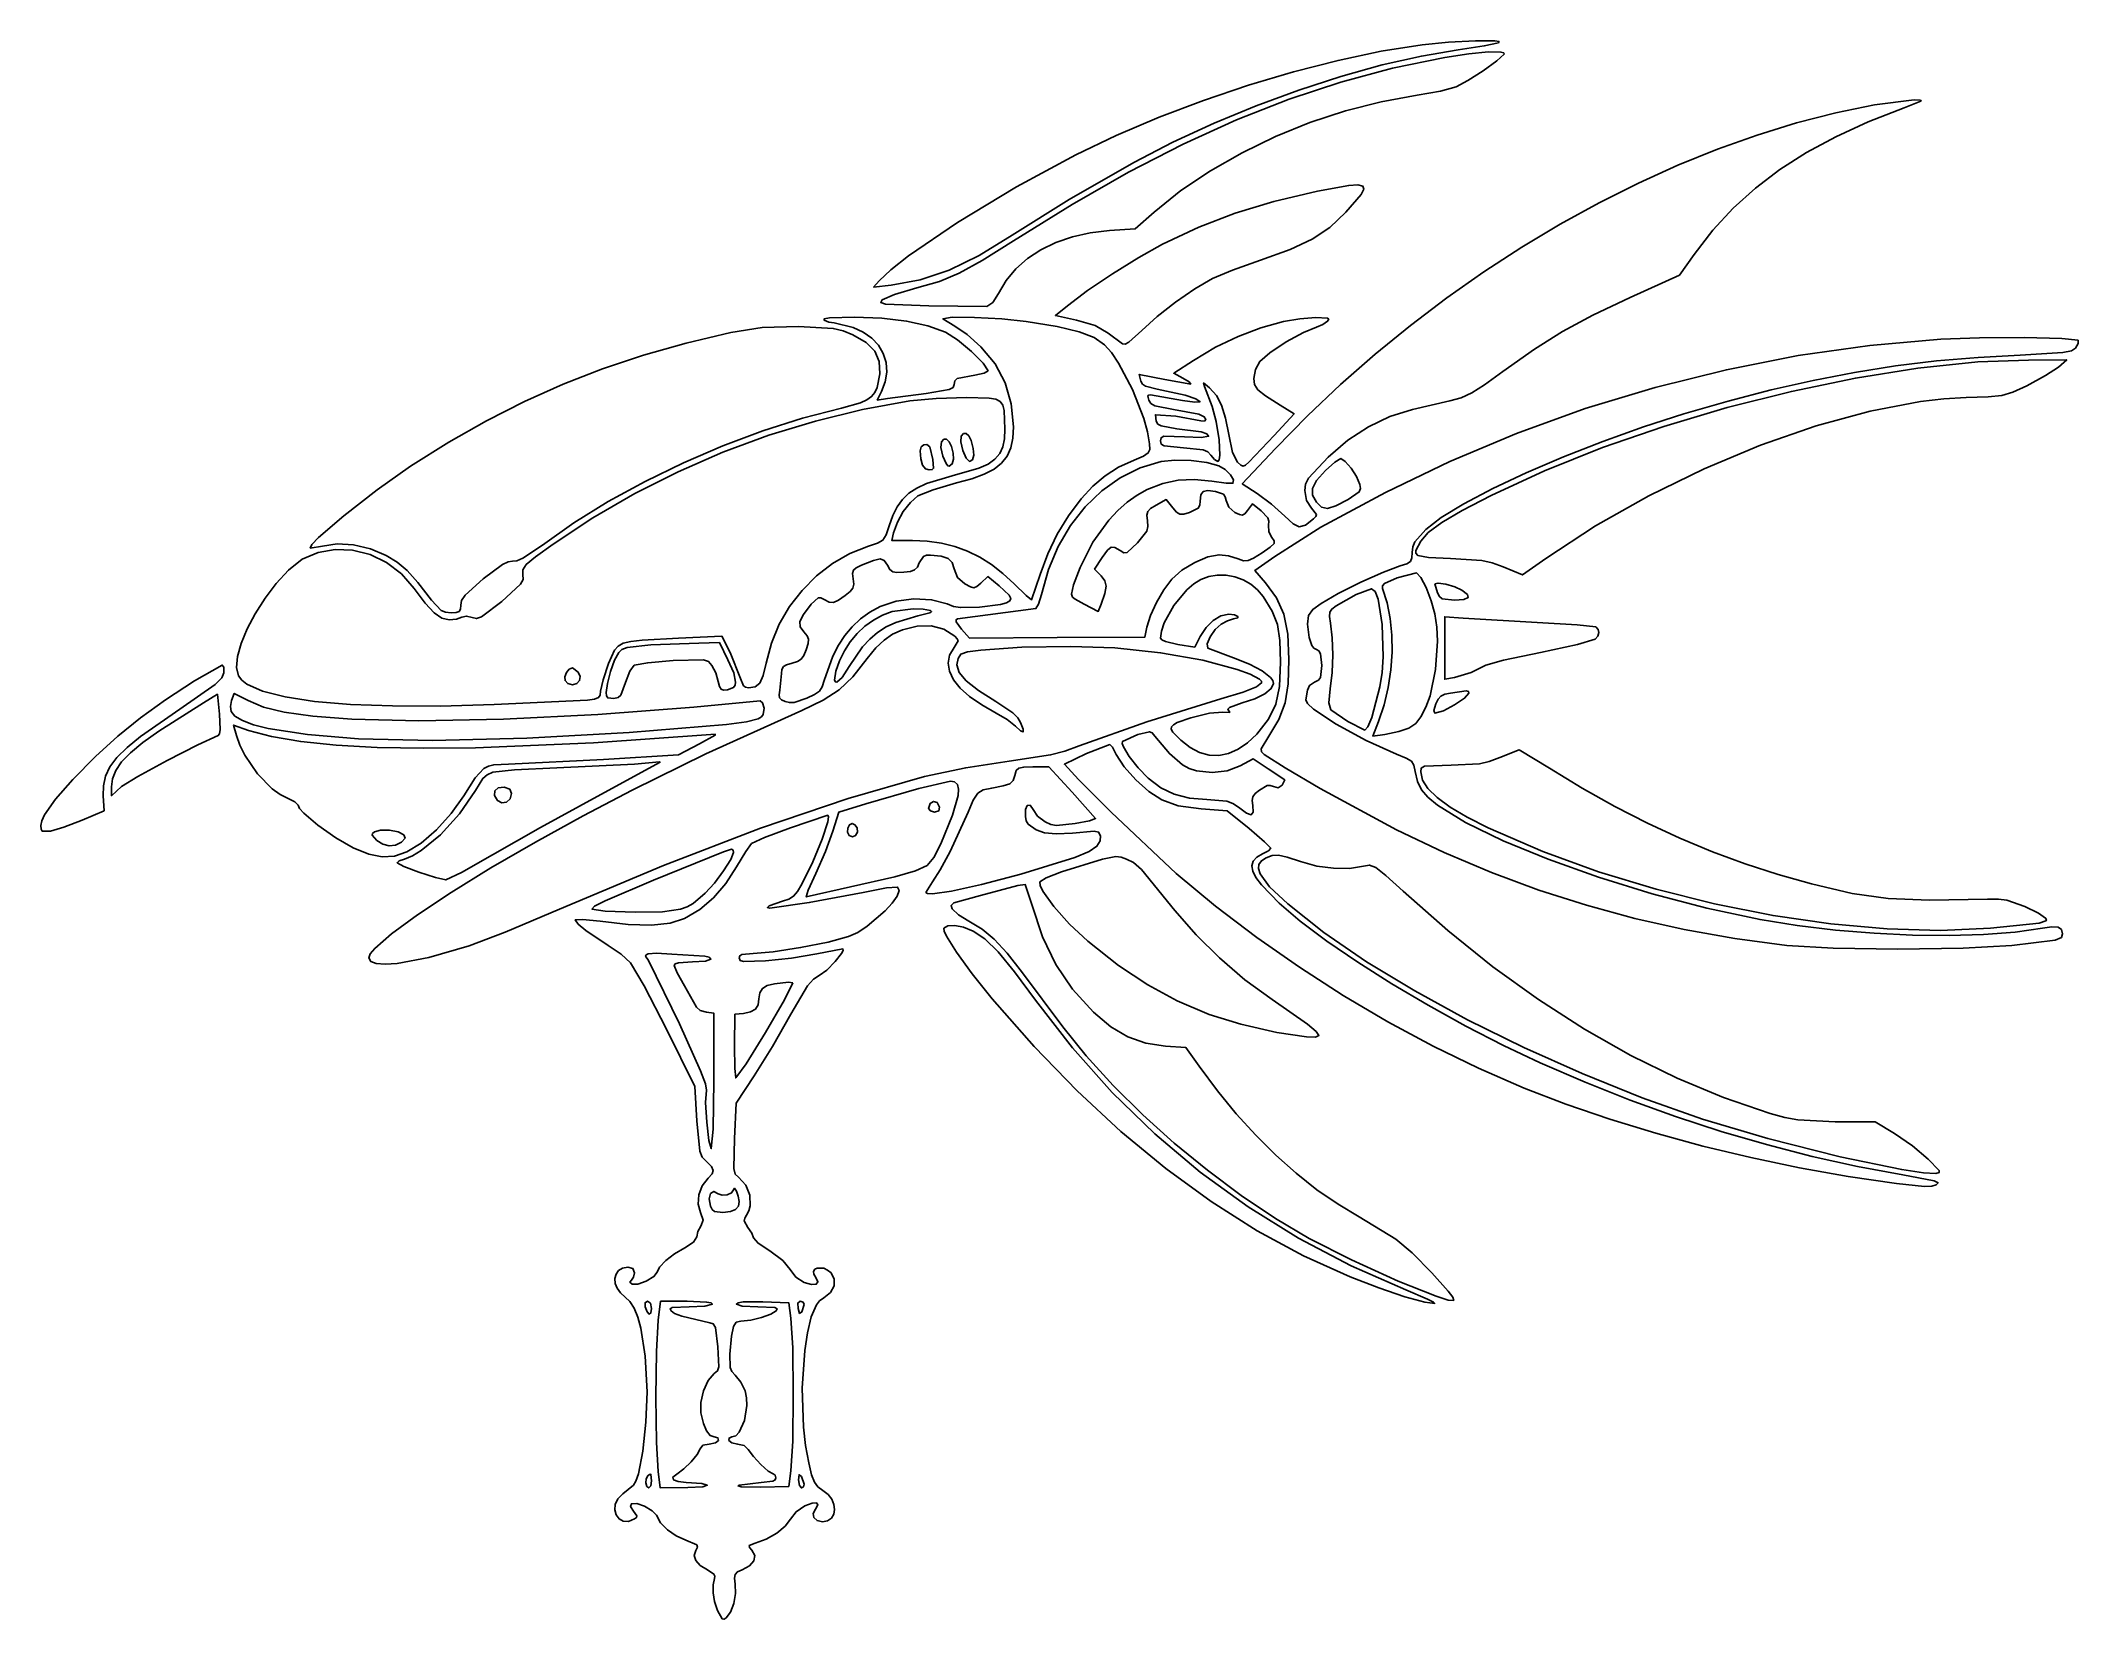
# Model space of a CAD drawing. Extents: x 118 to 372, y 32 to 229.
import ezdxf

# ---------------------------------------------------------------- set-up
doc = ezdxf.new("R2010")
doc.units = 0

msp = doc.modelspace()

# ---------------------------------------------------------------- linework, layer by layer
at = {"layer": 'Layer 1', "color": 7}
for points in [[(290.159905, 228.741255), (285.050274, 227.914294), (279.676886, 226.77562), (274.129866, 225.354173), (268.499336, 223.678891), (262.875421, 221.778713), (257.348244, 219.682578), (252.007929, 217.419424), (246.9446, 215.018191), (239.561618, 211.026839), (232.19848, 206.555929), (226.078884, 202.382675), (223.86782, 200.650549), (222.426529, 199.284292), (221.720973, 198.508181), (223.908197, 198.755125), (227.547322, 199.417686), (231.140146, 200.616029), (234.891719, 202.436143), (239.007095, 204.964018), (246.14203, 209.444299), (254.176549, 214.030413), (259.07975, 216.565453), (264.205366, 218.938437), (269.464928, 221.119597), (274.769965, 223.079168), (280.032007, 224.787386), (285.162584, 226.214483), (290.073226, 227.330694), (294.675463, 228.106255), (297.921021, 228.600144), (299.684911, 228.9882), (299.76904, 229.130965), (299.233465, 229.217505), (296.81418, 229.235144), (293.449009, 229.067575), (290.159905, 228.741255), (290.159905, 228.741255)], [(292.982129, 227.153754), (286.484468, 225.815472), (280.026908, 224.087342), (273.556946, 221.946627), (267.022078, 219.37059), (260.369801, 216.336492), (253.547612, 212.821597), (246.503007, 208.803166), (239.183484, 204.258462), (235.269302, 201.800592), (232.423376, 200.232383), (229.941252, 199.213185), (227.118476, 198.402347), (224.357989, 197.595368), (222.814585, 196.92068), (222.617801, 196.586092), (223.224689, 196.387103), (228.635422, 196.144568), (235.867371, 196.074012), (236.603795, 196.567902), (237.313761, 197.696791), (238.275563, 199.321155), (239.484999, 200.776433), (240.928426, 202.055598), (242.592201, 203.151621), (244.462683, 204.057475), (246.526227, 204.766132), (248.769193, 205.270563), (251.177936, 205.563741), (254.352938, 205.775407), (256.716551, 207.856798), (260.070973, 210.531709), (263.747857, 213.010664), (267.692632, 215.269683), (271.850727, 217.28479), (276.167572, 219.032005), (280.588597, 220.487352), (285.059231, 221.626853), (289.524905, 222.426529), (292.452962, 222.942467), (294.428519, 223.484863), (295.87105, 224.27255), (297.766681, 225.500107), (299.483717, 226.734279), (300.390467, 227.54181), (300.349953, 227.719026), (299.986977, 227.828442), (298.432549, 227.850491), (296.004995, 227.621185), (292.982129, 227.153754), (292.982129, 227.153754)], [(346.604385, 221.227084), (341.760853, 220.232183), (336.871019, 218.972956), (331.949766, 217.457932), (327.011977, 215.695635), (322.072534, 213.694593), (317.14632, 211.463333), (312.248218, 209.01038), (307.39311, 206.344262), (302.595881, 203.473505), (297.871412, 200.406636), (293.234586, 197.152182), (288.700286, 193.718668), (284.283395, 190.114622), (279.998796, 186.348571), (275.861372, 182.42904), (271.886005, 178.364557), (267.723224, 173.954832), (269.592948, 172.755387), (271.370067, 171.42365), (273.014894, 169.933163), (274.053384, 168.950345), (274.84052, 168.579377), (275.614427, 168.797107), (276.61323, 169.580385), (276.921911, 169.874183), (276.992466, 170.1316), (276.366285, 170.920941), (275.718056, 171.882261), (275.519618, 173.108165), (275.605056, 173.902466), (275.991459, 174.673617), (278.447675, 177.270945), (280.913814, 179.398086), (283.465942, 181.085357), (286.137133, 182.355909), (288.96046, 183.232893), (293.617129, 184.291227), (295.030446, 184.690859), (296.351159, 185.292235), (297.962913, 186.31033), (300.249356, 187.960118), (304.168499, 190.763601), (307.684152, 192.978385), (311.45116, 194.994732), (316.124366, 197.202902), (322.262703, 199.989848), (324.097149, 202.565128), (326.450426, 205.58448), (328.986431, 208.338009), (331.745679, 210.854239), (334.768683, 213.161697), (338.095958, 215.288907), (341.768019, 217.264395), (345.82538, 219.116686), (350.308554, 220.874306), (352.367896, 221.712154), (352.40214, 221.791391), (352.268126, 221.836728), (351.543277, 221.862084), (346.604385, 221.227084), (346.604385, 221.227084)], [(277.107119, 210.467355), (271.665518, 209.192944), (266.83246, 207.733325), (262.303672, 205.982664), (257.774885, 203.835128), (254.81651, 202.177623), (251.543943, 200.153008), (248.423512, 198.055633), (245.921544, 196.179846), (244.404598, 194.945123), (247.050433, 194.380678), (249.369949, 193.688351), (251.001547, 192.757899), (252.765437, 191.417343), (253.096166, 191.368836), (253.585646, 191.611371), (255.199605, 193.075399), (257.108465, 194.818894), (259.410893, 196.625228), (261.812539, 198.279426), (264.019055, 199.566515), (266.50173, 200.60721), (270.016281, 201.859572), (273.719348, 203.17367), (276.463299, 204.461309), (278.638396, 205.947387), (280.634899, 207.856798), (282.539349, 210.055597), (282.870423, 210.713679), (282.747157, 211.106765), (282.139373, 211.256764), (281.016891, 211.185589), (277.107119, 210.467355), (277.107119, 210.467355)], [(203.905684, 192.828455), (198.327864, 191.503746), (193.017522, 190.002924), (187.924634, 188.305317), (182.999178, 186.390256), (178.191131, 184.23707), (173.45047, 181.825088), (168.727172, 179.13364), (163.971214, 176.142055), (159.791898, 173.199666), (155.619195, 169.959621), (152.491598, 167.261972), (151.644242, 166.379062), (151.447595, 165.946771), (152.964541, 166.193716), (154.80064, 166.46326), (156.858328, 166.339237), (158.962318, 165.851411), (160.937324, 165.029548), (162.310402, 164.193354), (163.534652, 163.155415), (164.87135, 161.66107), (166.581772, 159.455656), (167.785627, 158.159197), (168.332984, 157.927686), (169.01594, 157.868155), (169.649838, 157.897921), (170.012538, 158.026905), (170.1768, 158.31464), (170.215385, 158.820656), (170.338857, 159.397778), (170.77983, 160.050969), (173.037609, 162.101491), (175.42327, 163.88302), (176.148119, 164.234695), (176.671222, 164.288715), (177.210862, 164.339978), (177.972091, 164.672361), (180.410669, 166.299549), (184.338218, 169.073473), (188.633704, 171.736189), (193.218578, 174.252557), (198.014291, 176.587438), (202.942297, 178.70569), (207.924046, 180.572175), (212.88099, 182.151753), (217.734582, 183.409282), (220.081107, 184.056409), (220.881678, 184.412632), (221.478438, 184.829214), (221.904872, 185.335092), (222.194467, 185.959206), (222.497085, 187.677896), (222.424875, 189.222402), (221.866494, 190.508939), (220.78556, 191.597039), (219.145694, 192.546232), (217.93357, 193.053351), (216.698296, 193.348802), (212.372356, 193.569289), (207.82152, 193.476684), (203.905684, 192.828455), (203.905684, 192.828455)], [(215.547358, 194.380678), (216.129442, 194.138143), (216.817359, 194.0279), (219.180971, 193.463455), (220.445253, 192.89653), (221.503243, 192.142743), (222.34047, 191.233512), (222.942467, 190.200259), (223.294763, 189.074401), (223.382888, 187.887358), (223.192374, 186.670549), (222.708751, 185.455395), (222.179584, 184.397061), (223.484863, 184.608727), (228.282644, 185.243728), (231.166604, 185.724388), (231.656083, 185.982908), (231.775146, 186.33734), (231.84515, 186.787132), (232.176431, 187.078173), (234.350425, 187.501507), (235.523412, 187.757271), (236.008482, 188.065952), (235.399389, 189.009082), (233.940321, 190.451613), (232.183597, 191.900759), (230.681534, 192.863733), (228.495413, 193.661893), (225.839656, 194.248386), (222.773795, 194.609984), (219.35736, 194.733456), (216.222046, 194.649671), (215.582085, 194.539979), (215.547358, 194.380678), (215.547358, 194.380678)], [(230.364034, 194.557067), (231.845702, 193.639844), (233.419973, 192.5771), (235.126537, 191.064565), (236.886568, 188.928604), (238.147199, 186.544597), (238.911735, 183.915849), (239.183484, 181.04567), (239.104522, 179.635729), (238.849447, 178.431254), (238.390974, 177.4062), (237.701816, 176.534521), (236.75469, 175.790173), (235.52231, 175.147111), (233.97739, 174.57929), (232.092646, 174.060665), (229.160179, 173.209588), (227.259588, 172.437886), (226.334097, 171.641931), (225.438371, 170.488788), (224.694781, 169.163666), (224.225697, 167.851772), (224.01403, 166.863994), (226.589309, 166.863994), (228.43285, 166.783999), (230.18544, 166.541533), (231.855348, 166.132875), (233.450841, 165.554306), (234.980189, 164.802103), (236.451659, 163.872547), (237.87352, 162.761916), (239.25404, 161.466491), (240.744527, 160.015691), (241.441263, 159.490934), (242.499597, 162.630658), (243.472493, 165.23901), (244.647133, 167.675383), (246.026826, 169.953006), (247.614878, 172.085108), (249.082765, 173.678673), (250.600262, 174.964659), (252.283123, 176.019134), (254.247105, 176.918167), (255.398043, 177.415915), (255.993356, 177.804522), (256.191793, 178.25266), (256.152106, 178.929002), (255.899511, 180.421762), (255.434423, 182.113374), (254.035438, 185.724388), (252.292494, 189.024516), (251.397458, 190.327521), (250.542936, 191.276232), (249.229389, 192.190147), (247.363524, 192.925469), (244.644377, 193.568186), (240.770985, 194.204289), (237.745914, 194.52234), (234.323967, 194.711407), (231.523792, 194.73511), (230.364034, 194.557067), (230.364034, 194.557067)], [(272.873783, 194.204289), (270.023998, 193.423768), (267.194057, 192.352204), (264.390575, 190.989599), (261.620165, 189.335953), (259.185997, 187.748452), (260.314886, 187.148729), (261.086588, 186.698937), (261.302665, 186.407895), (258.057107, 186.97234), (254.882105, 187.60734), (255.058494, 186.760673), (255.27898, 186.393012), (255.658217, 186.121263), (257.104606, 185.772895), (260.619157, 185.018832), (261.941524, 184.557464), (262.466832, 184.185394), (261.823012, 184.128067), (260.279608, 184.361783), (256.262349, 185.05411), (256.005276, 185.015318), (255.928863, 184.892603), (256.08155, 184.397061), (256.332905, 183.977034), (256.822384, 183.682685), (259.150719, 183.232893), (262.325721, 182.624351), (262.980565, 182.32008), (263.172388, 181.962892), (262.991589, 181.786503), (262.572665, 181.821781), (259.428531, 182.377407), (256.89294, 182.562615), (256.963495, 181.751226), (257.172957, 181.414433), (257.607315, 181.173552), (259.574052, 180.834003), (262.594714, 180.423898), (263.299719, 180.174198), (263.525166, 179.881502), (262.647631, 179.75362), (260.526553, 179.810947), (257.955683, 179.894731), (257.594637, 179.706767), (257.52794, 179.317057), (257.607315, 178.916324), (257.977732, 178.677647), (260.385442, 178.435112), (262.863707, 178.201397), (263.431459, 177.943979), (263.807388, 177.51789), (264.274819, 176.971084), (264.689333, 176.741778), (264.851391, 176.956339), (264.920844, 177.538836), (264.821625, 179.44053), (264.471052, 181.712641), (263.9485, 183.620949), (262.995999, 186.090395), (262.903395, 186.549006), (263.630999, 185.949284), (264.491998, 184.969774), (265.147945, 183.748831), (265.645141, 182.164086), (266.02989, 180.093169), (266.51055, 177.866258), (267.123502, 176.671222), (267.527543, 176.29364), (267.815828, 176.164104), (268.110729, 176.279308), (268.534614, 176.635945), (271.709616, 179.987336), (274.179062, 182.703726), (272.450449, 183.76206), (270.628131, 184.915755), (269.645864, 185.68911), (269.245682, 186.336788), (269.169614, 187.113451), (269.381281, 188.224702), (269.910448, 189.230119), (271.161707, 190.313809), (273.200103, 191.655468), (275.357561, 192.851606), (276.966008, 193.498733), (277.777397, 193.816233), (278.37712, 194.239567), (278.51768, 194.49478), (278.363891, 194.640852), (276.895452, 194.698178), (274.924305, 194.543838), (272.873783, 194.204289), (272.873783, 194.204289)], [(354.894668, 192.017065), (346.000942, 191.225795), (337.058433, 189.9467), (328.124192, 188.194661), (319.255271, 185.984562), (310.508719, 183.331285), (301.941588, 180.249714), (293.610928, 176.754732), (285.573791, 172.86122), (277.526043, 168.53087), (271.780171, 164.888437), (269.275447, 163.124547), (270.616004, 161.607602), (272.011131, 159.741737), (272.913471, 157.687356), (273.399091, 155.203027), (273.544061, 152.047318), (273.450355, 149.000749), (273.058991, 146.618947), (272.283982, 144.561259), (271.039337, 142.487034), (270.082427, 140.890714), (270.131485, 140.522502), (270.474893, 140.193977), (273.089308, 138.498989), (277.446668, 135.947412), (286.984903, 130.774805), (292.919842, 127.969944), (298.8184, 125.474315), (304.720266, 123.276343), (310.665126, 121.364451), (316.692669, 119.727065), (322.842582, 118.352609), (329.154552, 117.229507), (335.668267, 116.346184), (341.424612, 116.00884), (349.492755, 115.896392), (357.660117, 116.00884), (363.714118, 116.346184), (369.124851, 117.034101), (369.910333, 117.358216), (370.064122, 117.827852), (369.935689, 118.344892), (369.512906, 118.630422), (368.739551, 118.691056), (367.559398, 118.533408), (364.130768, 118.033387), (360.212245, 117.721467), (355.909249, 117.59393), (351.3272, 117.647053), (346.571519, 117.877117), (341.747624, 118.2804), (336.960937, 118.853182), (332.316876, 119.591742), (325.666735, 120.996515), (318.862805, 122.786588), (312.177938, 124.85778), (305.884984, 127.105913), (300.256797, 129.426807), (295.566228, 131.716281), (292.086128, 133.870156), (290.88527, 134.863688), (290.089349, 135.784252), (289.60428, 136.824947), (289.27796, 138.077309), (289.128029, 138.840192), (288.819349, 139.338491), (288.166709, 139.744185), (286.984903, 140.229255), (283.161671, 141.912668), (279.417815, 143.959882), (276.626459, 145.835118), (275.86082, 146.540812), (275.660729, 147.002593), (275.872396, 148.202038), (276.114931, 148.792941), (276.754341, 149.225094), (277.219567, 149.451092), (277.486355, 149.789539), (277.636286, 151.306484), (277.499585, 152.757284), (277.293981, 153.097384), (276.966008, 153.282041), (276.669454, 153.44465), (276.419202, 153.762701), (276.084063, 154.798986), (275.869089, 156.462555), (275.978229, 157.524196), (276.510704, 158.281567), (277.56573, 159.032322), (279.704447, 160.261533), (282.531081, 161.669338), (285.344485, 162.931622), (287.443514, 163.72427), (288.255455, 163.988302), (288.700286, 164.275485), (288.887148, 164.701575), (288.925182, 165.382326), (288.991328, 166.076858), (289.242682, 166.705244), (290.618516, 168.239828), (292.549425, 169.74823), (295.383224, 171.476566), (298.967779, 173.357038), (303.150955, 175.321847), (307.780615, 177.303191), (312.704624, 179.233273), (317.770847, 181.044292), (322.827148, 182.668448), (328.362593, 184.278756), (333.726886, 185.67533), (338.963847, 186.866024), (344.1173, 187.858695), (349.231065, 188.661196), (354.348965, 189.281382), (359.51482, 189.727109), (364.772452, 190.006231), (370.081761, 190.328141), (371.162144, 190.556895), (371.686901, 190.888176), (372.01763, 191.448211), (372.004401, 191.875954), (369.966006, 192.09148), (365.301619, 192.197864), (359.71119, 192.178572), (354.894668, 192.017065), (354.894668, 192.017065)], [(359.480782, 189.194841), (352.016082, 188.389584), (344.219826, 187.138256), (336.240015, 185.480957), (328.224651, 183.457789), (320.321735, 181.108853), (312.679268, 178.474249), (305.445252, 175.594078), (298.767688, 172.508442), (295.162738, 170.633206), (292.602893, 169.121773), (290.929402, 167.874923), (289.983516, 166.793438), (289.396471, 165.653524), (289.391304, 165.287793), (289.626328, 165.029548), (290.960821, 164.749531), (293.687685, 164.641493), (297.594701, 164.403367), (298.896673, 164.095789), (300.284634, 163.583159), (302.683524, 162.59538), (305.576304, 164.641493), (311.792087, 168.711875), (318.446086, 172.465998), (325.367976, 175.838956), (332.387432, 178.765842), (339.334127, 181.181751), (346.037735, 183.021778), (352.327932, 184.221016), (355.264775, 184.560057), (358.034392, 184.714561), (360.792124, 184.797243), (362.501444, 184.979144), (363.873419, 185.399171), (365.619119, 186.196228), (367.947454, 187.466229), (369.534955, 188.524563), (370.593289, 189.406508), (365.830786, 189.37123), (359.480782, 189.194841), (359.480782, 189.194841)], [(226.236531, 184.291227), (220.345966, 183.218906), (214.47359, 181.78485), (208.657438, 180.004354), (202.935544, 177.892716), (197.345942, 175.465232), (191.926666, 172.737196), (186.715749, 169.723907), (181.751226, 166.44066), (179.55408, 164.85812), (178.382196, 163.88743), (177.951145, 163.240854), (177.976501, 162.630658), (177.999652, 162.03755), (177.685459, 161.431213), (175.330666, 159.279267), (172.808303, 157.361037), (172.175508, 157.151023), (171.661775, 157.268432), (170.94299, 157.444821), (170.356496, 157.30371), (169.681808, 157.078814), (168.768995, 156.98621), (167.88264, 157.196223), (166.916911, 157.872565), (165.792431, 159.084688), (164.429826, 160.902046), (162.843703, 162.723882), (160.974806, 164.132721), (158.910779, 165.115745), (156.739265, 165.660139), (154.547908, 165.753088), (152.424349, 165.381775), (150.456234, 164.533385), (148.731205, 163.195103), (147.208403, 161.512586), (145.815825, 159.670079), (144.5944, 157.752331), (143.585056, 155.844091), (142.828719, 154.03011), (142.366318, 152.395135), (142.23878, 151.023917), (142.487034, 150.001206), (142.90061, 149.458887), (143.54337, 148.956721), (145.50053, 148.074707), (148.326681, 147.358885), (151.989992, 146.812974), (156.458628, 146.440697), (161.700757, 146.245774), (167.684547, 146.231924), (174.378165, 146.40287), (186.019839, 146.967315), (186.918872, 147.099055), (187.417722, 147.280405), (187.632145, 147.587432), (187.677896, 148.096204), (187.986577, 149.489677), (188.665674, 151.518151), (189.407059, 153.194949), (189.850719, 153.707166), (190.49571, 154.058153), (191.456548, 154.290077), (192.847747, 154.445106), (197.379291, 154.693153), (202.812072, 154.940098), (203.835128, 152.893985), (205.140407, 149.683705), (205.488775, 148.770892), (205.760525, 148.577416), (206.128185, 148.519538), (206.966033, 148.641908), (207.539297, 149.101622), (207.953812, 150.037586), (208.315409, 151.588707), (208.978452, 154.068281), (209.968505, 156.430033), (211.255386, 158.638823), (212.808919, 160.659511), (214.598923, 162.456956), (216.595219, 163.996019), (218.767629, 165.24156), (221.085973, 166.158438), (222.222579, 166.54043), (222.876321, 166.938959), (223.278708, 167.582228), (223.661252, 168.69844), (224.125169, 169.991178), (224.667221, 171.082998), (225.322547, 172.001186), (226.126288, 172.773025), (227.113584, 173.425803), (228.319575, 173.986802), (231.528201, 174.94261), (234.855339, 175.896764), (236.010411, 176.421591), (236.872788, 177.019591), (237.477196, 177.72177), (237.858362, 178.559136), (238.051011, 179.562693), (238.089872, 180.763447), (238.001126, 183.082411), (237.837484, 183.777839), (237.512198, 184.233901), (236.96367, 184.503101), (236.130301, 184.637942), (233.362647, 184.714561), (229.521777, 184.595498), (226.236531, 184.291227), (226.236531, 184.291227)], [(228.741255, 178.576224), (229.129311, 176.988723), (229.217505, 175.899521), (229.040014, 175.723683), (228.6707, 175.683444), (228.196654, 175.839989), (227.841671, 176.300805), (227.61898, 177.052664), (227.54181, 178.082334), (227.674653, 178.55638), (227.996012, 178.831988), (228.390131, 178.856241), (228.741255, 178.576224), (228.741255, 178.576224)], [(231.457646, 178.611501), (231.671517, 177.774205), (231.686951, 177.019591), (231.517177, 176.44357), (231.175423, 176.142055), (230.986839, 176.201587), (230.777997, 176.472785), (230.377263, 177.412056), (230.128665, 178.483619), (230.187645, 179.211224), (230.495223, 179.524314), (230.822645, 179.519905), (231.150067, 179.211224), (231.457646, 178.611501), (231.457646, 178.611501)], [(233.891814, 179.352335), (234.171832, 178.378888), (234.226953, 177.544348), (234.070408, 176.961162), (233.715425, 176.741778), (233.277209, 177.158497), (232.855529, 178.117612), (232.599213, 179.182561), (232.657091, 179.91678), (232.964118, 180.215539), (233.287682, 180.216641), (233.604631, 179.926702), (233.891814, 179.352335), (233.891814, 179.352335)], [(257.598496, 176.741778), (254.966303, 175.942515), (252.488727, 174.70669), (250.198012, 173.070682), (248.126406, 171.070872), (246.306155, 168.743639), (244.769503, 166.125365), (243.548698, 163.252429), (242.675986, 160.161212), (242.309979, 158.922079), (241.97043, 158.397322), (232.19848, 157.127321), (232.027603, 156.997786), (232.048549, 156.752495), (232.692369, 155.822043), (233.715425, 154.693153), (244.651543, 154.763709), (255.587661, 154.834264), (255.834606, 156.068987), (256.284949, 157.526953), (257.029641, 159.160204), (257.952927, 160.747154), (258.939052, 162.066213), (260.201887, 163.165337), (261.792144, 164.138784), (263.428703, 164.834418), (264.830445, 165.100104), (266.02548, 164.958993), (267.194057, 164.606215), (267.890794, 164.364782), (268.455239, 164.36809), (269.138746, 164.675668), (270.19267, 165.347049), (271.209112, 166.046541), (271.683157, 166.497987), (271.72064, 166.850214), (271.427393, 167.25205), (271.043747, 167.962016), (271.00406, 168.804273), (271.039337, 169.283279), (270.915865, 169.699447), (270.086837, 170.568163), (268.993225, 171.450108), (268.393502, 170.638719), (268.036315, 170.218141), (267.732044, 170.052225), (267.361627, 170.11782), (266.806001, 170.391774), (266.047529, 171.040004), (265.71239, 171.873442), (265.597186, 172.337565), (265.372841, 172.649553), (264.371833, 173.002331), (263.434215, 173.127457), (262.850478, 172.997921), (262.551168, 172.570729), (262.466832, 171.802886), (262.416671, 171.27427), (262.224297, 170.907712), (261.161553, 170.356496), (260.419066, 170.152546), (259.93124, 170.153649), (259.529404, 170.406106), (259.044885, 170.956219), (258.233496, 171.979275), (256.963495, 171.273719), (256.282193, 170.866371), (255.93162, 170.502017), (255.832401, 170.038445), (255.905161, 169.33344), (255.9454, 168.63064), (255.803738, 168.05021), (254.670438, 166.581772), (253.35193, 165.377917), (252.948992, 165.356419), (252.483215, 165.629271), (251.838292, 166.027249), (251.371964, 166.061424), (250.905635, 165.659037), (250.260713, 164.747326), (249.308213, 163.300936), (250.119602, 162.454269), (250.576009, 161.848483), (250.728144, 161.179858), (250.576009, 160.266494), (250.119602, 158.926489), (249.766824, 158.044544), (248.002934, 158.926489), (246.864123, 159.54385), (246.563021, 159.831861), (246.433072, 160.18767), (246.66348, 161.347428), (247.509045, 163.512603), (249.088278, 166.690912), (251.067693, 169.439273), (252.179564, 170.621218), (253.357994, 171.658468), (254.591821, 172.538621), (255.869883, 173.249276), (257.821187, 174.004441), (259.732802, 174.422263), (261.723793, 174.509355), (263.913222, 174.272332), (265.71239, 174.016568), (266.559057, 174.025387), (266.615832, 174.46636), (266.245966, 175.092541), (265.591673, 175.731951), (264.795167, 176.212611), (263.283734, 176.632637), (261.329123, 176.87407), (259.308366, 176.917065), (257.598496, 176.741778), (257.598496, 176.741778)], [(278.094897, 175.612888), (276.995773, 174.350605), (276.472119, 173.372748), (276.477631, 172.527183), (276.966008, 171.661775), (277.603764, 171.042208), (278.337432, 170.885663), (279.381986, 171.205368), (280.952399, 172.014553), (282.310594, 172.949414), (282.470447, 173.354007), (282.398789, 173.884276), (281.984275, 174.877016), (281.305177, 175.925979), (280.573163, 176.756661), (279.999899, 177.094556), (279.259065, 176.657993), (278.094897, 175.612888), (278.094897, 175.612888)], [(227.435977, 164.077048), (227.187378, 163.537959), (226.849483, 163.203922), (226.319765, 163.015407), (225.495698, 162.91288), (224.645172, 162.877051), (224.115454, 162.970207), (223.764329, 163.255185), (223.449585, 163.794825), (223.061529, 164.390138), (222.56764, 164.588576), (221.703334, 164.390138), (220.204028, 163.794825), (219.54312, 163.490554), (219.20302, 163.186283), (219.10766, 162.76295), (219.180971, 162.101491), (219.244912, 161.43893), (219.136874, 160.954962), (218.80394, 160.523912), (218.193193, 160.020101), (217.35314, 159.426993), (216.737984, 159.164614), (216.188973, 159.206507), (215.547358, 159.526212), (215.140561, 159.7252), (214.806524, 159.71583), (213.959857, 158.926489), (212.992474, 157.637196), (212.544335, 156.761314), (212.565833, 156.103714), (213.007356, 155.469265), (213.429036, 154.978131), (213.602669, 154.556452), (213.558021, 154.035553), (213.324857, 153.246763), (213.019483, 152.546168), (212.681037, 152.087006), (212.223528, 151.793208), (211.560967, 151.588707), (210.880767, 151.384757), (210.484994, 151.147734), (210.300888, 150.804878), (210.255688, 150.283428), (210.044021, 148.202038), (209.950315, 147.634286), (210.008743, 147.258357), (210.252381, 147.00149), (210.714299, 146.790926), (211.237403, 146.653673), (211.803501, 146.671863), (213.395412, 147.214259), (214.372166, 147.660193), (214.965274, 148.082975), (215.320257, 148.618206), (215.582636, 149.401483), (216.633804, 152.462935), (217.331987, 153.808039), (218.144686, 155.028292), (219.071486, 156.122869), (220.111975, 157.090941), (221.265738, 157.931683), (222.532362, 158.644267), (224.543197, 159.323915), (226.765698, 159.609996), (228.961741, 159.492587), (230.893201, 158.961767), (231.705693, 158.667969), (232.551258, 158.516385), (234.950148, 158.573711), (237.557949, 158.887904), (238.321727, 159.088409), (238.746921, 159.341003), (238.849654, 159.663051), (238.646049, 160.071915), (237.384316, 161.219546), (235.973204, 162.383713), (235.126537, 161.572324), (234.618867, 161.134108), (234.240182, 160.977011), (233.801966, 161.091113), (233.115702, 161.466491), (232.180841, 162.255831), (231.775146, 163.336214), (231.535918, 164.132169), (231.025493, 164.650312), (230.157879, 164.943559), (228.847089, 165.064826), (228.328946, 165.03947), (227.956324, 164.888437), (227.435977, 164.077048), (227.435977, 164.077048)], [(287.055459, 162.207324), (285.463548, 161.514998), (285.205028, 161.220097), (285.221013, 160.902046), (285.79159, 159.105772), (286.180679, 157.154882), (286.388694, 155.086583), (286.416048, 152.938082), (286.263155, 150.746587), (285.930428, 148.549304), (285.418279, 146.38344), (284.727124, 144.286202), (284.021568, 142.451756), (285.503235, 142.698701), (287.25555, 143.035494), (288.488619, 143.461583), (289.357886, 144.053038), (290.018794, 144.885925), (290.632779, 146.083027), (291.147132, 147.497584), (291.84883, 150.777317), (292.067662, 154.321634), (291.978434, 156.06692), (291.747406, 157.727044), (291.30478, 159.374627), (290.667023, 161.012289), (289.996194, 162.286148), (289.454349, 162.842325), (287.055459, 162.207324), (287.055459, 162.207324)], [(262.537388, 162.030935), (261.684037, 161.489917), (260.817044, 160.725657), (259.199226, 158.758919), (257.998127, 156.593744), (257.652032, 155.581437), (257.52794, 154.693153), (257.690549, 154.497471), (258.140892, 154.291868), (259.679886, 153.917041), (261.796554, 153.564263), (262.466832, 154.90482), (263.217036, 156.039773), (264.10284, 156.920064), (265.061404, 157.48947), (266.02989, 157.691766), (266.753636, 157.607981), (267.163189, 157.418363), (267.156023, 157.215516), (266.629612, 157.092043), (265.879959, 156.880377), (265.077389, 156.457043), (264.342068, 155.775189), (263.719194, 154.865132), (263.360904, 154.001377), (263.419333, 153.45843), (266.629612, 152.223707), (268.63273, 151.4498), (270.219129, 150.609748), (271.263131, 149.782924), (271.542459, 149.399278), (271.63906, 149.048705), (271.349672, 148.415358), (270.541038, 147.765475), (269.302457, 147.148665), (267.723224, 146.614537), (266.135723, 146.054502), (265.917442, 145.835669), (266.02989, 145.626758), (266.186986, 145.480135), (266.122494, 145.406272), (265.289056, 145.450369), (263.639819, 145.335717), (261.302665, 144.744813), (259.601613, 144.155564), (259.126052, 143.897113), (258.886135, 143.629153), (258.871115, 143.326467), (259.070241, 142.963836), (260.067942, 141.957867), (261.220809, 141.056492), (262.398481, 140.442024), (263.59269, 140.113638), (264.795167, 140.070505), (265.997644, 140.3118), (267.191852, 140.836695), (268.369525, 141.644363), (269.522392, 142.733979), (271.012328, 144.590473), (271.916873, 146.446967), (272.365011, 148.687108), (272.485727, 151.69454), (272.412416, 154.426916), (272.110901, 156.408536), (271.458812, 158.079271), (270.333781, 159.87899), (269.628363, 160.722418), (268.778251, 161.42074), (267.817344, 161.964445), (266.779543, 162.344026), (265.698747, 162.549974), (264.608856, 162.57278), (263.54377, 162.402937), (262.537388, 162.030935), (262.537388, 162.030935)], [(281.940178, 160.161212), (279.435454, 158.7501), (278.89857, 158.333932), (278.632884, 157.934301), (278.592094, 157.395763), (278.729898, 156.562876), (278.947628, 154.758196), (279.01653, 152.629402), (278.933296, 150.421232), (278.69462, 148.378427), (278.53146, 146.636585), (278.765176, 145.76787), (280.895073, 144.299431), (282.998512, 143.227868), (283.405309, 143.649548), (283.898095, 144.80214), (284.903513, 148.625371), (285.163342, 150.408761), (285.288813, 152.38852), (285.181325, 156.399717), (284.670349, 159.584089), (284.291457, 160.53032), (283.845179, 160.866768), (281.940178, 160.161212), (281.940178, 160.161212)], [(291.747406, 161.466491), (292.100184, 160.372879), (292.326734, 159.887258), (292.669039, 159.609996), (294.216852, 159.455656), (295.362278, 159.529519), (295.892547, 159.755517), (295.814275, 160.140266), (295.134075, 160.690379), (294.24772, 161.099381), (293.12324, 161.422393), (292.15751, 161.573426), (291.747406, 161.466491), (291.747406, 161.466491)], [(224.049308, 158.009266), (222.846211, 157.562093), (221.707193, 156.94542), (220.646723, 156.174958), (219.67927, 155.266417), (218.819305, 154.235506), (218.081296, 153.097935), (217.479713, 151.869413), (217.029026, 150.56565), (216.866417, 149.468731), (216.961433, 149.242319), (217.156908, 149.225094), (217.797971, 149.801666), (218.687082, 151.165373), (220.344036, 153.610566), (221.250648, 154.583461), (222.232501, 155.407528), (223.306958, 156.095997), (224.491383, 156.662095), (227.259588, 157.480099), (228.750075, 157.868155), (228.956229, 158.025803), (228.811811, 158.150377), (227.913881, 158.331727), (226.655455, 158.357634), (224.049308, 158.009266), (224.049308, 158.009266)], [(225.319309, 155.751487), (224.104981, 155.194208), (223.039481, 154.468257), (222.020283, 153.484337), (220.944861, 152.153151), (219.120338, 149.873875), (217.43472, 148.259364), (215.458061, 146.968968), (212.760412, 145.662036), (200.818876, 140.268943), (191.62901, 135.748974), (185.486194, 132.546549), (179.541402, 129.265576), (173.986044, 126.029251), (169.01153, 122.960772), (164.809269, 120.183334), (161.57067, 117.820135), (159.487144, 115.994371), (158.938349, 115.321526), (158.7501, 114.829239), (158.988707, 114.36043), (159.680001, 114.088405), (160.787186, 114.008203), (162.27347, 114.114864), (166.236159, 114.868927), (171.273719, 116.310907), (175.754, 118.035109), (182.562615, 120.897021), (195.527206, 126.344685), (207.618672, 130.982062), (218.5592, 134.71324), (228.070977, 137.442309), (233.217126, 138.527101), (238.654317, 139.34731), (243.804876, 140.127831), (245.599634, 140.602428), (247.367934, 141.252311), (255.808147, 144.246514), (265.042111, 147.108426), (267.841184, 147.960605), (269.495934, 148.607732), (270.132036, 149.122568), (270.10737, 149.353114), (269.87517, 149.577872), (268.715619, 150.188895), (267.107516, 150.794956), (262.8152, 151.932665), (257.537311, 152.871937), (251.812936, 153.493708), (246.333853, 153.670097), (240.232999, 153.555444), (235.124332, 153.215895), (233.446432, 152.982455), (232.621813, 152.717596), (232.269035, 152.153151), (232.127924, 151.37704), (232.412351, 150.417373), (233.292091, 149.361795), (234.806832, 148.167311), (236.99626, 146.790926), (239.112928, 145.366585), (239.714856, 144.761901), (240.065429, 144.180369), (240.373007, 143.344726), (240.382929, 142.998562), (240.075351, 143.128649), (239.430429, 143.721757), (238.376504, 144.546376), (237.031538, 145.344536), (235.215489, 146.364698), (233.714874, 147.407185), (232.537546, 148.461247), (231.691361, 149.516136), (231.184174, 150.561103), (231.023839, 151.585399), (231.218212, 152.578276), (231.775146, 153.528986), (232.260216, 154.366833), (232.162099, 154.630314), (231.845702, 154.940098), (230.49357, 155.806057), (228.913234, 156.232147), (227.167535, 156.215059), (225.319309, 155.751487), (225.319309, 155.751487)], [(292.982129, 153.493708), (292.982129, 149.577872), (294.216852, 149.789539), (296.262964, 150.4069), (298.09741, 151.341762), (300.328731, 151.950304), (304.941303, 152.929263), (309.562695, 153.925861), (311.749919, 154.552042), (312.073482, 154.958288), (312.195301, 155.394299), (312.112067, 155.797238), (311.820474, 156.104265), (309.518598, 156.373258), (304.51797, 156.66871), (295.275186, 157.197877), (292.982129, 157.374266), (292.982129, 153.493708), (292.982129, 153.493708)], [(193.922067, 153.846486), (190.989599, 153.546624), (190.325385, 153.300782), (189.935675, 152.929263), (189.42525, 151.948099), (188.921438, 150.530373), (188.53669, 149.059729), (188.383452, 147.919815), (188.418179, 147.491521), (188.555431, 147.245127), (189.335953, 147.178982), (189.844725, 147.304108), (190.204668, 147.597905), (190.782342, 149.154538), (191.315919, 150.56565), (191.875954, 151.341762), (193.556059, 151.637214), (196.744291, 151.906207), (200.492557, 152.003221), (201.139684, 151.777222), (201.542071, 151.306484), (202.04037, 150.380442), (202.353461, 149.29565), (202.510557, 148.6838), (202.710649, 148.343149), (203.023188, 148.214165), (203.517628, 148.237316), (204.25736, 148.52946), (204.446564, 148.823947), (204.514226, 149.225094), (204.281613, 150.37052), (203.552906, 152.01204), (202.494572, 154.163986), (199.919293, 154.09343), (193.922067, 153.846486), (193.922067, 153.846486)], [(137.018975, 149.366205), (133.388118, 147.00149), (130.276506, 144.762452), (127.449321, 142.470498), (124.671745, 139.947033), (121.816448, 137.084019), (119.662298, 134.611265), (118.301897, 132.65445), (117.948293, 131.908793), (117.827852, 131.339249), (117.862027, 130.847014), (118.02188, 130.602825), (119.062575, 130.633693), (120.720632, 131.123173), (123.013689, 132.009528), (125.730079, 133.173695), (125.624246, 135.008141), (125.655941, 136.291026), (125.917493, 137.47924), (126.460164, 138.630247), (127.335219, 139.801512), (128.59392, 141.050497), (130.28753, 142.434669), (135.18453, 145.838425), (139.603074, 148.920823), (140.423283, 149.742685), (140.687866, 150.389261), (140.674637, 151.063949), (140.4762, 151.341762), (137.018975, 149.366205), (137.018975, 149.366205)], [(184.855672, 150.459817), (185.12246, 149.914114), (185.058519, 149.401483), (184.716766, 149.021144), (184.150116, 148.872316), (183.585671, 149.031066), (183.232893, 149.401483), (183.212498, 149.872772), (183.413692, 150.393671), (183.753792, 150.815351), (184.150116, 150.988984), (184.855672, 150.459817), (184.855672, 150.459817)], [(138.112587, 146.649815), (132.540899, 143.107152), (130.547153, 141.670891), (129.019734, 140.401234), (127.912342, 139.255602), (127.178674, 138.191411), (126.772428, 137.166081), (126.647302, 136.13703), (126.647302, 135.043418), (127.917303, 136.172308), (129.956249, 137.44286), (133.592619, 139.431095), (137.407582, 141.386257), (139.98231, 142.55759), (140.128383, 142.777525), (140.198387, 143.285194), (140.123422, 145.203425), (139.876477, 147.708149), (138.112587, 146.649815), (138.112587, 146.649815)], [(141.605089, 146.932037), (141.508075, 146.164745), (141.569811, 145.556203), (142.047991, 144.964955), (142.994153, 144.411328), (144.390106, 143.899869), (146.217662, 143.435125), (151.094817, 142.663974), (157.480099, 142.134256), (166.695322, 141.944087), (178.47039, 142.22686), (191.224417, 142.913124), (203.376517, 143.933424), (205.855885, 144.248168), (207.309992, 144.625751), (207.724919, 144.870146), (207.970348, 145.168698), (208.068464, 145.979536), (207.874437, 146.632176), (207.574575, 146.861481), (199.284292, 146.08537), (187.326772, 145.179171), (175.564381, 144.603702), (164.999232, 144.39865), (156.633432, 144.603702), (151.787695, 144.982387), (148.215267, 145.463599), (145.615183, 146.096945), (143.686479, 146.932037), (141.957867, 147.813982), (141.605089, 146.932037), (141.605089, 146.932037)], [(293.722963, 147.84926), (292.994256, 147.694368), (292.497059, 147.456794), (292.145384, 147.080314), (291.853239, 146.508703), (291.628343, 145.675265), (291.747406, 145.344536), (292.810701, 145.651563), (294.221262, 146.372002), (295.453229, 147.204889), (295.980742, 147.84926), (295.930581, 148.047697), (295.658832, 148.113843), (293.722963, 147.84926), (293.722963, 147.84926)], [(142.24009, 142.55759), (142.676515, 141.326863), (143.277477, 140.093656), (144.850647, 137.768628), (146.714858, 135.880164), (147.679623, 135.19266), (148.625371, 134.725918), (149.542594, 134.284946), (149.93065, 133.843973), (150.120613, 133.453092), (150.643372, 132.873282), (152.404506, 131.370117), (154.648505, 129.780963), (156.809821, 128.552303), (158.7501, 127.750284), (160.425795, 127.401365), (161.969199, 127.495623), (163.512603, 128.023136), (165.290273, 129.120055), (167.203543, 130.792443), (169.044052, 132.835249), (170.603441, 135.043418), (172.015104, 137.253242), (173.112574, 138.434497), (173.685081, 138.739664), (174.348951, 138.907991), (176.177333, 138.994532), (188.030674, 139.558977), (197.379291, 140.158699), (200.025126, 141.499256), (201.947766, 142.588458), (201.959893, 142.73453), (201.436238, 142.698701), (186.795951, 141.640367), (172.064162, 141.009776), (165.606533, 140.953277), (159.799615, 141.067103), (154.677306, 141.349601), (150.273506, 141.799117), (146.622116, 142.413998), (143.757035, 143.19259), (141.887312, 143.862868), (142.24009, 142.55759), (142.24009, 142.55759)], [(254.705716, 142.663423), (252.800715, 141.816756), (252.75772, 141.569053), (252.899934, 141.144824), (253.620924, 139.933803), (254.72556, 138.51773), (255.975717, 137.230642), (257.56873, 136.033402), (259.247733, 135.219807), (261.125173, 134.750172), (263.313499, 134.584807), (265.791765, 134.36873), (266.538111, 134.083752), (267.264613, 133.597029), (268.249635, 132.876039), (268.847704, 132.670986), (269.0952, 132.981872), (269.028503, 133.808695), (268.957396, 134.449208), (269.041732, 134.911127), (269.33112, 135.306899), (269.87517, 135.748974), (270.845309, 136.309009), (271.224546, 136.329404), (271.603782, 136.207586), (272.216734, 136.026787), (272.697394, 136.348697), (273.014894, 137.018975), (270.968782, 138.394809), (269.099058, 139.629532), (267.47628, 138.782865), (265.822633, 138.134636), (263.983777, 137.936198), (261.996645, 138.156133), (261.119454, 138.455236), (260.284018, 138.901928), (258.630922, 140.302567), (256.822384, 142.487034), (256.496616, 142.866822), (256.147696, 143.011791), (254.705716, 142.663423), (254.705716, 142.663423)], [(248.285156, 140.299811), (245.533488, 138.959254), (247.28911, 137.049843), (251.376374, 132.997306), (259.468219, 125.342023), (264.40029, 121.264337), (269.542787, 117.353255), (274.861398, 113.629863), (280.321809, 110.115243), (285.889706, 106.83048), (291.530778, 103.796658), (297.210711, 101.034861), (302.895191, 98.566173), (308.105212, 96.569257), (313.592632, 94.688922), (319.304122, 92.939226), (325.186351, 91.334224), (331.185988, 89.887972), (337.249705, 88.614526), (343.32417, 87.527943), (349.356053, 86.642277), (352.830917, 86.293909), (353.741525, 86.329738), (354.294945, 86.501166), (354.522597, 86.7437), (354.052411, 86.986235), (350.132165, 87.735889), (344.474557, 88.790502), (338.804133, 90.047687), (333.127921, 91.504963), (327.452949, 93.15985), (321.786246, 95.009868), (316.134839, 97.052535), (310.505756, 99.285372), (304.906025, 101.705897), (300.320669, 103.880512), (295.620798, 106.303587), (290.936637, 108.896161), (286.39841, 111.579272), (282.136341, 114.273958), (278.280657, 116.901259), (274.961581, 119.382211), (272.309338, 121.637854), (270.108885, 123.91658), (269.436954, 124.838901), (269.046142, 125.633065), (268.933142, 126.311474), (269.094649, 126.88653), (269.527353, 127.370635), (270.227948, 127.776192), (270.982011, 128.168657), (271.286282, 128.481748), (270.483712, 129.306366), (268.569891, 130.951194), (265.853501, 133.173695), (262.607943, 133.42064), (259.715164, 133.782237), (257.669051, 134.514251), (256.07714, 135.555498), (254.432313, 137.023385), (252.985923, 138.656637), (251.989325, 140.193977), (251.521895, 141.089151), (251.213214, 141.4287), (248.285156, 140.299811), (248.285156, 140.299811)], [(299.8613, 139.805921), (298.541139, 139.314788), (297.316889, 139.0254), (293.793518, 138.853421), (290.472995, 138.747587), (290.048008, 138.496233), (289.983516, 138.006754), (290.205725, 136.993344), (290.881446, 135.931978), (292.024323, 134.814388), (293.647997, 133.632306), (295.766112, 132.377464), (298.39231, 131.041593), (305.223526, 128.093692), (312.165053, 125.560167), (319.341811, 123.369774), (326.641767, 121.541529), (333.952884, 120.094451), (341.163129, 119.047554), (348.160467, 118.419858), (354.832863, 118.230377), (361.068283, 118.49813), (367.127245, 119.133131), (367.983834, 119.410943), (368.05122, 119.574654), (367.947454, 119.768131), (367.04346, 120.372263), (365.372175, 121.214521), (363.123215, 122.003862), (362.048344, 122.132295), (360.715505, 122.131744), (353.47639, 122.012681), (348.28449, 122.211119), (343.81358, 122.846119), (338.737436, 124.036745), (334.583061, 125.19354), (330.472509, 126.524381), (326.393375, 128.034643), (322.333259, 129.7297), (318.279757, 131.614926), (314.220467, 133.695696), (310.142987, 135.977384), (306.034915, 138.465365), (302.26019, 140.758422), (299.8613, 139.805921), (299.8613, 139.805921)], [(191.911232, 138.994532), (182.209837, 138.500643), (176.926435, 138.287874), (174.232644, 137.962656), (173.500286, 137.656594), (172.987448, 137.200876), (172.049831, 135.678419), (170.061045, 132.766898), (167.701842, 130.166263), (165.302951, 128.187398), (164.191976, 127.528282), (163.195103, 127.141191), (162.551283, 126.925115), (162.27788, 126.68258), (163.111869, 126.227276), (165.0075, 125.500773), (167.055266, 124.827188), (168.345662, 124.530634), (170.316809, 125.452267), (174.166499, 127.670358), (180.168134, 131.079076), (187.254562, 134.937585), (195.086234, 139.206199), (195.015678, 139.276754), (191.911232, 138.994532), (191.911232, 138.994532)], [(239.359873, 137.58342), (239.14104, 136.928576), (238.720463, 136.525086), (237.896396, 136.253888), (236.467093, 135.995919), (235.419232, 135.765511), (234.725252, 135.34328), (234.170178, 134.497715), (233.539036, 132.997306), (231.276847, 128.098102), (230.051495, 125.808903), (229.094033, 124.283689), (228.247366, 122.978411), (228.460066, 122.82221), (229.082458, 122.800368), (231.462056, 123.141571), (235.197644, 123.965638), (240.100707, 125.23619), (246.856405, 127.31317), (248.633525, 128.068887), (249.590435, 128.728692), (249.99172, 129.413302), (250.049046, 130.05161), (249.788873, 130.504709), (249.237657, 130.633693), (246.544969, 130.348164), (244.523661, 130.280915), (243.051364, 130.425334), (242.005708, 130.774805), (241.01793, 131.497999), (240.775395, 131.925743), (240.665152, 132.432861), (240.675073, 133.309845), (240.903277, 133.813105), (241.250543, 133.846729), (241.617652, 133.314806), (242.190916, 132.503417), (243.134598, 131.797861), (243.857792, 131.45721), (244.554529, 131.32161), (246.874044, 131.586194), (248.673212, 131.925743), (249.414046, 132.185917), (246.521266, 135.50203), (243.593209, 138.641754), (241.582374, 138.641754), (240.461202, 138.620257), (239.836123, 138.496233), (239.528545, 138.180387), (239.359873, 137.58342), (239.359873, 137.58342)], [(176.565389, 135.325641), (176.384039, 134.661977), (175.934798, 134.249668), (175.35988, 134.154859), (174.801499, 134.443696), (174.427775, 135.064916), (174.483999, 135.629912), (174.91064, 136.016314), (175.648166, 136.101752), (176.344903, 135.859218), (176.565389, 135.325641), (176.565389, 135.325641)], [(227.365421, 135.960641), (220.768472, 134.020362), (217.381804, 132.997306), (216.64097, 130.598416), (215.728157, 128.076053), (214.524302, 125.342023), (213.580621, 123.269453), (213.324857, 122.413966), (224.366808, 124.91869), (226.947048, 125.652909), (228.392887, 126.320982), (229.263256, 127.319785), (230.117089, 129.046192), (231.594347, 132.625787), (232.277855, 135.061057), (232.326086, 135.876443), (232.180841, 136.437994), (231.843772, 136.756459), (231.316535, 136.842586), (227.365421, 135.960641), (227.365421, 135.960641)], [(211.3493, 131.021749), (208.125791, 129.813485), (206.516241, 129.08147), (205.779817, 128.067233), (204.646518, 126.153413), (203.314781, 124.088559), (201.771377, 122.308133), (200.042765, 120.845206), (198.155403, 119.732853), (196.338596, 119.156833), (194.019081, 118.908235), (191.130711, 118.983751), (187.60734, 119.380075), (185.406888, 119.613791), (184.502894, 119.556464), (184.870004, 119.035014), (185.825811, 118.215908), (188.630397, 116.346184), (190.222307, 115.283441), (191.417343, 114.194239), (193.115087, 111.305869), (195.897623, 105.903956), (199.425403, 98.742562), (199.672348, 94.473948), (200.033945, 90.690404), (200.347036, 89.929727), (200.871793, 89.393945), (201.495218, 88.771072), (201.73169, 88.300333), (201.59113, 87.856054), (201.08346, 87.312555), (200.354202, 86.387615), (199.932522, 85.257623), (199.848186, 84.087944), (200.130959, 83.043941), (200.479328, 82.073802), (200.166237, 81.315329), (199.813459, 80.66269), (199.672348, 80.01005), (199.275473, 79.348592), (198.19068, 78.634216), (196.906348, 77.882358), (195.800609, 77.037896), (195.0256, 76.233121), (194.733456, 75.600325), (194.322249, 75.045802), (193.375261, 74.471436), (192.322439, 74.082278), (191.593732, 74.08338), (191.333558, 74.343554), (191.523176, 74.577269), (191.796579, 74.960915), (191.911232, 75.52977), (191.712794, 76.036888), (191.064565, 76.200048), (190.407033, 76.09008), (189.918588, 75.789944), (189.602948, 75.344286), (189.463835, 74.797755), (189.504969, 74.195001), (189.730072, 73.580671), (190.142863, 72.999414), (190.747065, 72.495879), (191.336934, 71.949004), (191.861071, 71.110674), (192.316582, 69.993705), (192.700573, 68.610911), (193.242418, 65.099117), (193.463455, 60.677816), (193.332817, 56.898682), (192.947517, 53.278297), (192.396853, 50.438435), (192.087414, 49.505502), (191.770121, 49.000864), (190.429564, 47.94253), (189.818955, 47.317107), (189.500215, 46.623471), (189.441097, 45.929008), (189.609356, 45.301105), (189.972744, 44.807147), (190.499018, 44.51452), (191.155929, 44.490611), (191.911232, 44.802806), (192.147152, 44.981951), (192.211093, 45.177633), (191.770121, 45.790584), (191.421753, 46.368258), (191.523176, 46.707807), (192.191801, 46.729856), (193.168004, 46.381488), (194.097904, 45.834682), (194.627623, 45.261417), (195.146317, 44.329863), (195.999047, 43.444611), (197.083288, 42.69165), (198.296514, 42.156971), (199.659119, 41.561658), (199.750069, 41.278885), (199.566515, 40.88697), (199.360911, 40.23378), (199.535647, 39.60374), (200.087413, 39.006774), (201.012904, 38.452802), (201.811065, 37.923635), (201.9406, 37.659051), (201.894849, 37.394468), (201.701924, 36.59741), (201.700821, 35.5953), (201.884928, 34.487357), (202.247627, 33.372799), (202.834121, 32.358562), (203.076104, 32.291314), (203.341239, 32.455576), (203.89466, 33.176566), (204.302559, 34.254744), (204.512021, 35.491672), (204.470129, 36.688912), (204.3891, 37.430848), (204.4569, 37.888357), (204.742981, 38.187116), (205.316796, 38.452802), (206.243941, 38.972598), (206.780825, 39.594921), (206.894375, 40.263545), (206.551519, 40.922248), (206.265438, 41.262899), (206.22079, 41.477873), (206.974853, 41.768915), (208.323126, 42.282097), (209.638326, 43.043326), (210.715402, 43.917002), (211.3493, 44.767528), (212.050446, 45.70239), (213.148468, 46.425585), (214.067344, 46.756865), (214.625725, 46.800411), (214.780617, 46.55953), (214.489024, 46.037529), (214.209558, 45.476943), (214.290586, 44.965966), (214.682501, 44.593895), (215.335691, 44.450028), (215.997081, 44.570538), (216.472849, 44.898166), (216.762582, 45.382065), (216.865866, 45.971383), (216.782288, 46.615272), (216.511434, 47.262881), (216.052892, 47.863362), (215.406247, 48.365864), (214.773451, 48.806285), (214.339093, 49.375691), (213.99734, 50.29567), (213.642357, 51.78781), (213.243621, 53.956224), (212.97263, 56.269745), (212.808919, 61.105559), (213.141302, 65.842155), (213.490428, 68.031653), (213.959857, 70.026433), (214.590448, 71.52574), (214.996694, 72.010809), (215.51208, 72.390046), (216.340006, 73.05867), (216.7909, 73.876123), (216.83169, 74.726649), (216.429303, 75.494492), (215.9915, 75.863806), (215.526412, 76.080985), (214.683052, 76.111853), (214.389116, 75.952001), (214.236567, 75.69293), (214.267573, 75.347869), (214.524302, 74.930047), (214.789437, 74.394266), (214.581628, 74.08338), (213.983559, 74.037078), (213.077912, 74.295047), (212.023988, 74.974144), (211.314022, 75.917826), (210.401209, 77.068764), (208.77402, 78.24616), (207.327631, 79.203071), (206.727908, 79.868939), (206.525061, 80.442203), (206.05763, 81.174218), (205.585789, 82.016475), (205.645872, 82.340039), (205.881241, 82.726441), (206.171525, 83.260913), (206.331584, 83.866906), (206.282526, 85.182658), (205.777061, 86.452107), (204.858185, 87.453666), (204.468475, 87.8318), (204.280511, 88.52082), (204.364295, 92.286725), (204.575962, 96.661172), (206.833741, 100.083119), (209.126798, 103.769649), (211.419855, 107.773679), (213.501246, 111.327917), (214.217826, 112.139307), (214.947635, 112.606738), (215.891868, 113.293552), (216.945241, 114.344169), (217.740645, 115.355099), (217.926887, 115.71959), (217.910971, 115.922851), (214.665413, 115.323128), (211.468362, 114.789551), (208.244853, 114.441183), (205.519643, 114.33976), (205.069851, 114.485832), (204.964018, 114.793961), (205.040637, 115.075632), (205.312386, 115.248163), (206.69263, 115.358406), (209.220505, 115.565112), (212.62812, 116.086011), (216.048964, 116.772274), (218.616527, 117.475074), (219.746932, 117.995008), (220.939349, 118.757202), (223.176182, 120.667715), (224.05358, 121.645709), (224.658952, 122.525312), (224.908791, 123.221359), (224.719586, 123.648689), (223.321703, 123.538446), (220.415694, 122.978411), (213.695273, 121.699591), (208.77402, 121.002854), (208.476364, 121.091048), (208.721104, 121.311535), (210.361521, 121.884799), (211.16354, 122.141114), (211.750585, 122.50657), (212.25164, 123.090308), (212.79569, 124.001467), (214.170421, 126.799989), (215.326872, 129.615047), (216.020301, 131.775261), (216.116902, 132.399995), (216.005969, 132.60925), (211.3493, 131.021749), (211.3493, 131.021749)], [(229.9407, 133.597029), (229.852506, 133.138417), (229.340978, 132.997306), (228.811811, 133.134007), (228.600144, 133.455917), (228.77984, 134.088162), (229.191047, 134.333453), (229.641942, 134.175254), (229.9407, 133.597029), (229.9407, 133.597029)], [(163.124547, 130.175082), (163.274478, 129.756158), (162.842325, 129.257859), (162.094876, 128.874213), (161.30774, 128.781609), (160.520605, 128.980047), (159.773156, 129.469526), (159.164614, 130.104526), (159.207609, 130.312886), (159.455656, 130.52786), (160.217436, 130.74559), (161.31656, 130.735117), (162.402455, 130.532821), (163.124547, 130.175082), (163.124547, 130.175082)], [(219.674861, 131.021749), (219.713997, 130.485968), (219.485242, 130.069249), (219.104352, 129.890655), (218.687082, 130.069249), (218.474864, 130.499748), (218.497464, 130.999701), (218.711887, 131.413664), (219.075138, 131.586194), (219.401458, 131.423034), (219.674861, 131.021749), (219.674861, 131.021749)], [(203.023739, 128.058414), (194.274845, 124.495356), (188.246751, 121.942125), (186.897926, 121.24594), (186.584284, 120.897021), (188.25116, 120.623618), (191.981788, 120.508965), (195.407593, 120.560779), (197.639465, 120.870562), (198.480275, 121.169735), (199.229722, 121.59045), (200.730682, 122.872577), (201.862328, 124.142578), (203.01051, 125.677162), (203.900723, 127.079455), (204.258462, 127.952581), (204.204443, 128.251891), (204.011517, 128.362685), (203.023739, 128.058414), (203.023739, 128.058414)], [(250.295991, 127.141191), (245.189529, 125.540461), (243.271299, 124.774823), (242.464319, 124.283689), (242.5151, 123.827903), (242.850722, 123.131098), (244.206161, 121.22775), (246.189986, 119.000288), (248.461545, 116.875351), (252.294699, 113.860202), (255.9228, 111.433751), (259.603818, 109.443862), (263.595722, 107.738401), (267.550142, 106.526829), (272.053574, 105.50708), (275.750026, 104.950353), (276.871888, 104.930371), (277.283508, 105.127844), (276.924667, 105.624489), (275.841528, 106.534546), (271.462671, 109.608125), (268.063324, 112.088595), (264.878952, 114.793961), (261.952548, 117.684536), (259.327108, 120.720632), (255.133459, 125.835913), (254.162769, 126.703526), (253.294604, 127.141191), (252.602828, 127.379316), (251.967277, 127.458691), (250.295991, 127.141191), (250.295991, 127.141191)], [(270.686559, 127.282302), (270.12177, 126.916571), (269.806268, 126.473118), (269.744601, 125.940368), (269.941316, 125.306746), (271.128083, 123.690581), (273.40295, 121.532021), (277.907002, 117.966414), (283.234983, 114.325979), (289.255016, 110.678103), (295.835221, 107.090172), (302.843721, 103.629571), (310.148637, 100.363687), (317.618091, 97.359907), (325.120205, 94.685615), (333.304654, 92.267983), (342.309313, 90.002487), (350.004283, 88.385221), (352.695042, 87.974703), (354.259668, 87.912278), (354.651582, 88.019765), (354.669772, 88.269465), (353.307167, 89.711445), (351.353659, 91.351863), (349.109109, 92.886447), (346.674941, 94.332837), (341.700771, 94.368115), (337.048511, 94.588601), (335.395415, 94.884053), (333.586877, 95.391171), (327.777684, 97.371207), (321.972212, 99.788218), (316.180796, 102.636005), (310.413772, 105.908365), (304.681474, 109.599098), (298.994238, 113.702003), (293.362399, 118.210878), (287.796292, 123.119522), (285.635527, 125.088464), (284.374346, 126.091677), (283.589415, 126.393743), (282.8574, 126.259246), (281.117213, 125.980331), (279.122363, 125.985843), (277.028295, 126.269168), (274.990451, 126.823691), (273.330741, 127.37656), (272.243192, 127.621851), (271.4533, 127.582715), (270.686559, 127.282302), (270.686559, 127.282302)], [(239.712651, 123.825078), (235.055981, 122.590355), (231.744278, 121.668722), (231.389846, 121.345159), (231.528201, 120.932298), (232.317542, 120.182645), (233.609592, 119.380075), (235.262136, 118.396707), (236.775774, 117.148754), (238.382016, 115.411323), (240.312374, 112.959516), (245.321821, 106.221456), (248.26421, 102.571306), (251.616704, 98.888083), (255.303234, 95.237933), (259.247733, 91.687002), (263.374133, 88.301436), (267.606366, 85.14738), (271.868366, 82.290981), (276.084063, 79.798384), (281.371323, 77.117822), (287.161292, 74.493484), (291.919385, 72.590137), (293.431921, 72.116574), (294.111019, 72.072545), (293.984032, 72.456467), (293.412628, 73.238918), (291.381399, 75.52977), (288.906992, 78.00583), (286.87907, 79.727828), (282.328233, 82.479496), (279.667378, 84.067342), (277.035461, 85.888765), (274.441578, 87.935911), (271.894824, 90.200925), (269.404294, 92.675952), (266.979083, 95.353137), (264.628286, 98.224626), (262.360999, 101.282564), (260.702942, 103.610899), (258.16294, 103.787288), (255.680816, 104.161012), (253.440125, 104.951455), (251.311881, 106.218149), (249.167101, 108.020624), (246.546622, 110.88474), (244.448696, 113.973752), (242.787332, 117.446411), (241.476541, 121.461465), (240.629874, 123.966189), (239.712651, 123.825078), (239.712651, 123.825078)], [(230.505145, 118.49813), (230.537116, 118.152518), (230.827055, 117.512557), (232.075007, 115.508337), (234.037335, 112.80297), (236.502371, 109.713958), (241.743674, 103.741192), (247.112721, 98.212844), (252.595042, 93.140075), (258.17617, 88.534049), (263.841633, 84.405926), (269.576962, 80.766869), (275.367689, 77.628041), (281.199344, 75.000603), (284.75248, 73.634139), (288.007959, 72.535567), (290.496147, 71.840484), (291.747406, 71.68449), (291.582041, 71.854815), (290.847822, 72.226886), (288.14907, 73.377824), (281.2987, 76.377057), (274.72697, 79.836417), (268.447935, 83.743089), (262.475651, 88.084257), (256.824175, 92.847104), (251.507563, 98.018816), (246.53987, 103.586576), (241.935152, 109.537569), (239.327902, 113.080232), (237.269663, 115.574483), (235.59507, 117.202222), (234.138759, 118.145352), (232.926084, 118.627115), (231.845702, 118.850908), (231.003444, 118.810118), (230.505145, 118.49813), (230.505145, 118.49813)], [(200.660126, 115.040906), (201.206932, 114.913024), (201.436238, 114.65285), (200.779189, 114.397086), (199.143181, 114.300072), (197.40134, 114.194239), (196.985172, 114.061947), (196.850124, 113.876738), (197.220541, 112.933057), (198.120125, 111.301459), (199.63707, 108.655624), (200.108911, 108.258749), (200.871793, 108.020624), (201.789016, 107.91479), (201.789016, 99.448118), (201.696412, 93.433253), (201.471516, 91.016724), (201.16945, 92.018834), (200.907071, 94.297559), (200.776984, 96.761493), (200.871793, 98.319229), (200.740053, 99.078253), (200.135369, 100.713709), (197.520402, 106.574234), (193.639844, 114.476461), (193.293681, 115.010038), (193.357071, 115.185876), (193.595747, 115.305489), (194.651876, 115.389274), (196.567902, 115.28785), (200.660126, 115.040906), (200.660126, 115.040906)], [(211.6668, 111.689515), (210.612876, 109.554657), (208.262492, 105.51149), (205.832734, 101.594001), (204.540684, 99.836174), (204.399573, 101.009161), (204.364295, 103.822565), (204.434851, 107.773679), (205.493185, 107.879512), (206.391666, 108.076848), (206.992491, 108.426318), (207.328733, 108.960997), (207.433464, 109.713958), (207.533234, 110.46747), (207.861207, 111.006007), (208.460379, 111.365951), (209.373743, 111.583681), (211.128814, 111.76889), (211.6668, 111.689515), (211.6668, 111.689515)], [(204.964018, 84.419775), (204.857633, 83.812887), (204.509816, 83.401129), (203.877572, 83.154736), (202.917906, 83.043941), (201.894849, 83.180643), (201.608217, 83.425934), (201.40096, 83.820053), (201.227327, 84.742237), (201.387731, 85.403144), (201.792875, 85.660562), (202.353461, 85.372276), (202.829711, 85.191477), (203.464711, 85.248804), (204.020337, 85.491339), (204.258462, 85.866165), (204.368705, 86.061847), (204.61124, 85.711825), (204.853775, 85.077376), (204.964018, 84.419775), (204.964018, 84.419775)], [(194.0279, 71.049489), (193.940808, 70.512054), (193.728039, 70.374801), (193.462353, 70.627809), (193.216511, 71.261156), (193.216511, 71.785913), (193.534011, 71.966712), (193.886789, 71.719767), (194.0279, 71.049489), (194.0279, 71.049489)], [(201.612627, 71.613934), (200.682175, 71.371399), (198.719847, 71.261156), (196.611999, 71.172961), (196.348518, 71.023031), (196.462068, 70.767267), (196.909655, 70.45142), (197.793805, 70.119037), (201.295127, 69.285599), (201.72287, 69.129605), (201.991863, 68.699106), (202.318183, 66.286986), (202.432836, 63.804311), (202.24873, 63.285617), (201.859572, 62.935595), (201.108816, 62.070187), (200.510196, 60.77483), (200.16293, 59.333952), (200.166237, 58.031981), (200.490352, 56.73001), (200.880613, 55.791841), (201.337019, 55.224089), (201.859572, 55.033368), (202.309364, 54.914305), (202.388739, 54.610034), (201.991863, 54.288124), (201.224571, 54.151423), (200.43523, 53.997083), (200.095682, 53.5517), (199.722509, 52.842837), (198.962382, 51.928922), (198.036891, 51.041464), (197.167624, 50.411976), (196.690271, 50.02833), (196.761929, 49.697601), (197.336296, 49.459476), (198.367069, 49.353642), (200.29467, 49.214736), (200.982036, 49.009684), (200.406016, 48.817861), (198.543458, 48.718642), (195.121512, 48.683364), (194.839289, 50.729476), (194.640852, 54.343246), (194.574706, 59.981079), (194.640852, 65.711517), (194.839289, 69.603099), (195.15679, 71.966712), (198.472903, 71.966712), (200.902661, 71.869698), (201.484194, 71.758352), (201.612627, 71.613934), (201.612627, 71.613934)], [(211.419855, 69.850044), (211.638137, 66.173987), (211.710897, 60.338267), (211.638137, 54.495933), (211.419855, 50.800032), (211.137633, 48.859753), (207.609853, 48.789197), (205.228601, 48.833295), (204.821804, 48.918182), (204.964018, 49.036142), (207.715686, 49.353642), (209.148847, 49.503573), (209.456977, 49.671142), (209.550132, 49.918087), (209.439889, 50.288504), (209.197354, 50.447254), (208.593222, 50.787354), (207.671589, 51.607012), (206.736727, 52.605263), (206.092908, 53.481145), (205.56815, 53.961805), (204.752351, 54.151423), (204.033566, 54.288124), (203.658739, 54.610034), (203.694017, 54.901076), (204.046795, 55.033368), (204.531865, 55.19074), (204.970633, 55.624271), (205.643116, 57.0883), (205.931953, 58.962433), (205.891163, 59.908595), (205.704852, 60.783649), (205.180095, 61.864032), (204.470129, 62.759206), (204.052859, 63.211754), (203.830719, 63.707297), (203.799851, 65.369763), (203.999942, 67.592265), (204.236413, 68.835807), (204.598562, 69.378203), (205.175685, 69.497266), (206.395525, 69.62129), (207.737735, 69.933829), (208.901351, 70.345587), (209.58541, 70.767267), (209.693448, 71.023031), (209.41784, 71.172961), (207.292353, 71.261156), (205.343254, 71.35817), (204.61124, 71.613934), (204.826214, 71.772133), (205.457907, 71.874108), (207.892075, 71.896156), (211.137633, 71.790323), (211.419855, 69.850044), (211.419855, 69.850044)], [(213.077912, 71.543378), (212.760412, 70.626156), (212.491419, 70.454176), (212.3018, 71.049489), (212.270932, 71.746226), (212.584023, 71.966712), (212.936801, 71.83442), (213.077912, 71.543378), (213.077912, 71.543378)], [(194.0279, 49.565309), (193.930886, 48.939128), (193.675122, 48.683364), (193.440304, 48.870777), (193.331163, 49.309545), (193.367544, 49.814458), (193.569289, 50.200309), (193.804658, 50.393786), (193.944115, 50.372289), (194.0279, 49.565309), (194.0279, 49.565309)], [(213.077912, 49.141975), (212.980898, 48.820065), (212.725134, 48.683364), (212.482599, 48.965586), (212.372356, 49.671142), (212.442912, 50.319372), (212.725134, 50.094476), (213.077912, 49.141975), (213.077912, 49.141975)]]:
    msp.add_lwpolyline(points, dxfattribs=at)

doc.saveas('drawing.dxf')
